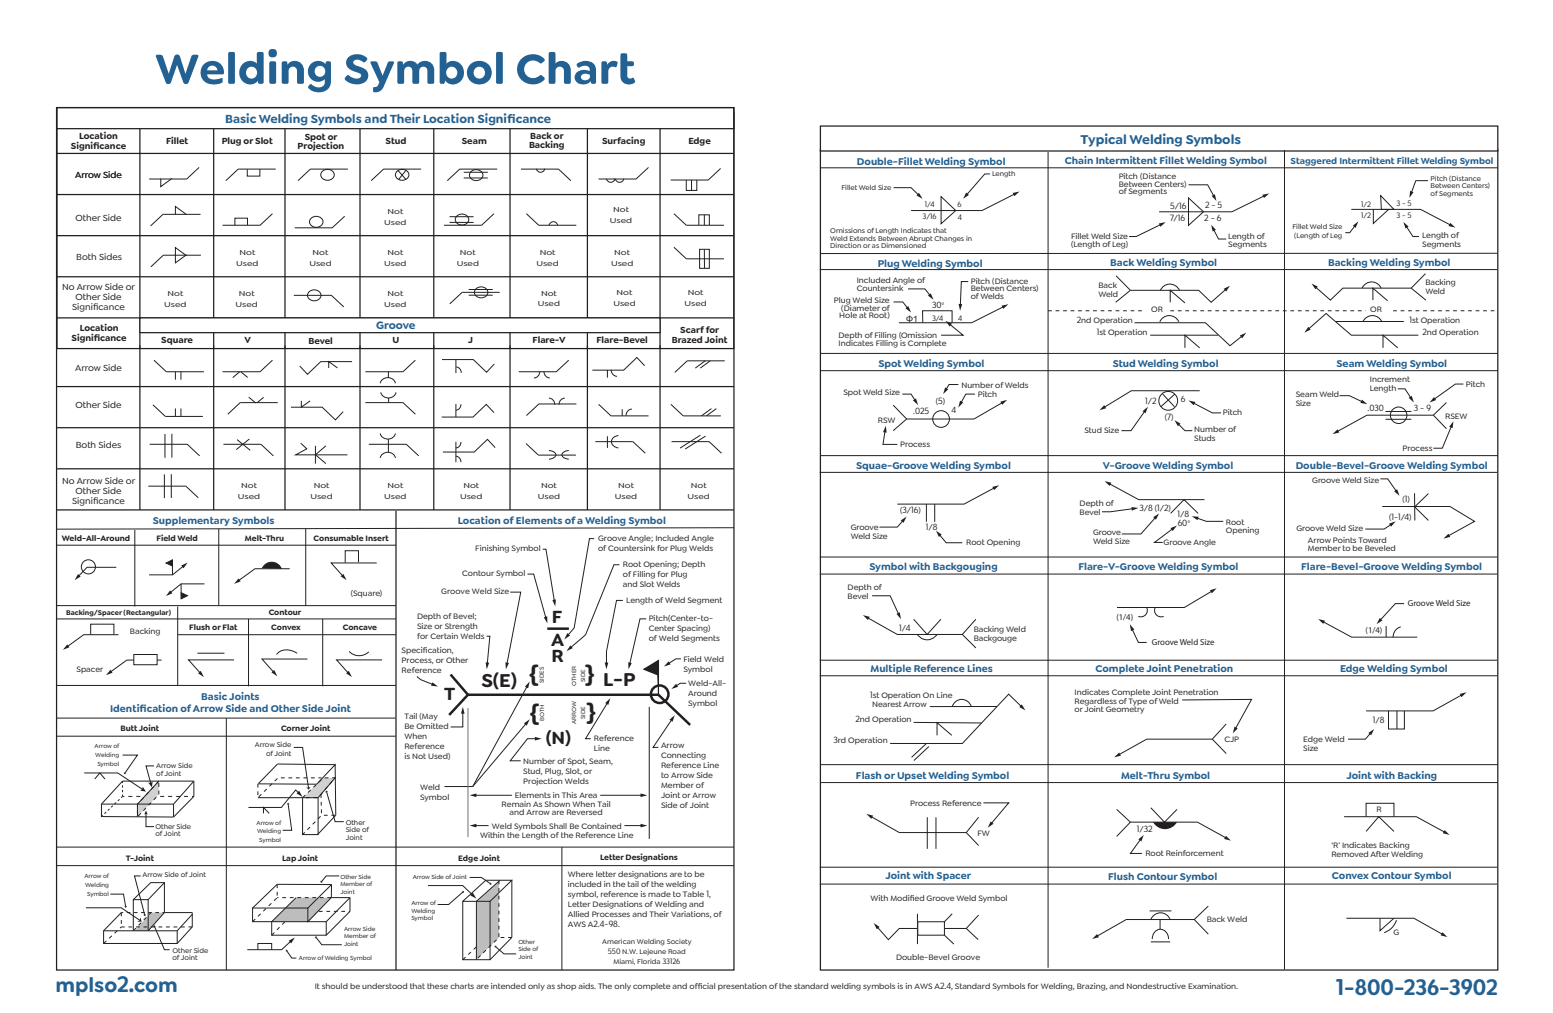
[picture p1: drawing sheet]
<svg xmlns="http://www.w3.org/2000/svg" width="438mm" height="286mm" viewBox="0 0 438 286" stroke-linecap="round" stroke-linejoin="round" font-family="sans-serif">
<defs><g id="words">
<text font-size="15.2" fill="#236193" x="43.8" y="23.7">Welding Symbol Chart</text>
<g font-size="8.5" fill="#231f20">
<text x="149.3" y="192.7">{</text>
<text x="165.1" y="192.7">}</text>
<text x="149.5" y="203.7">{</text>
<text x="165.5" y="203.3">}</text>
</g>
<g font-size="7.1" fill="#236193">
<text x="15.6" y="279.7">mplso2.com</text>
<text x="377" y="280.6">1-800-236-3902</text>
</g>
<g font-size="6.7" fill="#231f20">
<text x="135.8" y="193.7">S(E)</text>
<text x="170.1" y="193.6">L-P</text>
</g>
<g font-size="6.3" fill="#231f20">
<text x="155.6" y="175.8">F</text>
<text x="155.5" y="182.2">A</text>
<text x="155.6" y="186.8">R</text>
<text x="125.3" y="197.4">T</text>
<text x="154" y="209.8">(N)</text>
</g>
<text font-size="4.6" fill="#236193" x="304.8" y="40.6">Typical Welding Symbols</text>
<g font-size="4.2" fill="#236193">
<text x="63.5" y="34.6">Basic Welding Symbols and Their Location Signif</text>
<text x="143.1" y="34.6">icance</text>
</g>
<text font-size="3.9" fill="#236193" x="106.2" y="92.9">Groove</text>
<g font-size="3.5" fill="#236193">
<text x="241.8" y="46.4">Double-Fillet Welding Symbol</text>
<text x="300.4" y="46.2">Chain Intermittent Fillet Welding Symbol</text>
<text x="247.6" y="75.2">Plug Welding Symbol</text>
<text x="313.3" y="75">Back Welding Symbol</text>
<text x="374.7" y="75">Backing Welding Symbol</text>
<text x="247.8" y="103.4">Spot Welding Symbol</text>
<text x="313.9" y="103.4">Stud Welding Symbol</text>
<text x="377.1" y="103.4">Seam Welding Symbol</text>
<text x="241.5" y="132.2">Squae-Groove Welding Symbol</text>
<text x="311.1" y="132.2">V-Groove Welding Symbol</text>
<text x="365.5" y="132.2">Double-Bevel-Groove Welding Symbol</text>
<text x="43.1" y="147.7">Supplementary Symbols</text>
<text x="129.2" y="147.7">Location of Elements of a Welding Symbol</text>
<text x="245.3" y="160.9">Symbol with Backgouging</text>
<text x="304.3" y="160.9">Flare-V-Groove Welding Symbol</text>
<text x="367.1" y="160.9">Flare-Bevel-Groove Welding Symbol</text>
<text x="245.6" y="189.6">Multiple Reference Lines</text>
<text x="309.1" y="189.6">Complete Joint Penetration</text>
<text x="378.1" y="189.6">Edge Welding Symbol</text>
<text x="56.8" y="197.4">Basic Joints</text>
<text x="31.1" y="201">Identif</text>
<text x="39.4" y="201">ication of Arrow Side and Other Side Joint</text>
<text x="241.5" y="219.7">Flash or Upset Welding Symbol</text>
<text x="316.3" y="219.7">Melt-Thru Symbol</text>
<text x="379.9" y="219.7">Joint with Backing</text>
<text x="249.8" y="248">Joint with Spacer</text>
<text x="312.6" y="248.2">Flush Contour Symbol</text>
<text x="375.8" y="248">Convex Contour Symbol</text>
</g>
<g font-size="3.2" fill="#231f20">
<text x="22.3" y="39.3">Location</text>
<text x="46.9" y="40.6">Fillet</text>
<text x="62.6" y="40.6">Plug or Slot</text>
<text x="86" y="39.6">Spot or</text>
<text x="108.8" y="40.6">Stud</text>
<text x="130.3" y="40.6">Seam</text>
<text x="149.3" y="41.7">Backing</text>
<text x="149.6" y="39.2">Back or</text>
<text x="169.9" y="40.6">Surfacing</text>
<text x="194.2" y="40.6">Edge</text>
<text x="20" y="42.1">Signif</text>
<text x="26.3" y="42.1">icance</text>
<text x="84" y="42.1">Projection</text>
<text x="21.2" y="50.1">Arrow Side</text>
<text x="21.3" y="62.3">Other Side</text>
<text x="21.5" y="73.3">Both Sides</text>
<text x="17.5" y="81.8">No Arrow Side or</text>
<text x="20.4" y="87.4">Signif</text>
<text x="21.3" y="84.6">Other Side</text>
<text x="26.3" y="87.4">icance</text>
<text x="22.5" y="93.5">Location</text>
<text x="191.9" y="93.8">Scarf for</text>
<text x="20.2" y="96.3">Signif</text>
<text x="26.5" y="96.3">icance</text>
<text x="45.5" y="96.9">Square</text>
<text x="68.9" y="96.8">V</text>
<text x="87" y="96.9">Bevel</text>
<text x="110.8" y="96.8">U</text>
<text x="132.1" y="96.8">J</text>
<text x="150.2" y="96.8">Flare-V</text>
<text x="168.3" y="96.8">Flare-Bevel</text>
<text x="189.5" y="96.7">Brazed Joint</text>
<text x="21.2" y="104.6">Arrow Side</text>
<text x="21.3" y="115.2">Other Side</text>
<text x="21.4" y="126.5">Both Sides</text>
<text x="17.6" y="136.5">No Arrow Side or</text>
<text x="20.4" y="142.1">Signif</text>
<text x="21.3" y="139.3">Other Side</text>
<text x="26.3" y="142.1">icance</text>
</g>
<text font-size="3.2" fill="#236193" x="364.1" y="46.2">Staggered Intermittent Fillet Welding Symbol</text>
<g font-size="2.8" fill="#231f20">
<text x="315.6" y="50.5">Pitch (Distance</text>
<text x="315.6" y="52.6">Between Centers)</text>
<text x="315.6" y="54.8">of Segments</text>
<text x="330.2" y="58.9">5/16</text>
<text x="340" y="58.8">2 - 5</text>
<text x="330.2" y="62.5">7/16</text>
<text x="339.8" y="62.5">2 - 6</text>
<text x="302.2" y="67.3">Fillet Weld Size</text>
<text x="302.2" y="69.8">(Length of Leg)</text>
<text x="346.5" y="67.3">Length of</text>
<text x="346.5" y="69.8">Segments</text>
<text x="401.3" y="67.2">Length of</text>
<text x="401.3" y="69.7">Segments</text>
<text x="241.7" y="79.9">Included Angle of</text>
<text x="241.7" y="82">Countersink</text>
<text x="273.9" y="80">Pitch (Distance</text>
<text x="273.9" y="82.1">Between Centers)</text>
<text x="309.9" y="81.3">Back</text>
<text x="309.9" y="83.7">Weld</text>
<text x="402.1" y="80.5">Backing</text>
<text x="402.1" y="82.9">Weld</text>
<text x="235.3" y="85.6">Plug Weld Size</text>
<text x="236.8" y="89.8">Hole at Root)</text>
<text x="237.4" y="87.7">(Diameter of</text>
<text x="263" y="86.9">30°</text>
<text x="273.9" y="84.2">of Welds</text>
<text x="324.8" y="88.1">OR</text>
<text x="386.6" y="87.9">OR</text>
<text x="236.6" y="95.2">Depth of Filling (Omission</text>
<text x="303.8" y="91.1">2nd Operation</text>
<text x="309.4" y="94.6">1st Operation</text>
<text x="397.6" y="91">1st Operation</text>
<text x="401.3" y="94.6">2nd Operation</text>
<text x="236.6" y="97.7">Indicates Filling is Complete</text>
<text x="386.5" y="107.7">Increment</text>
<text x="237.9" y="111.4">Spot Weld Size</text>
<text x="271.3" y="109.4">Number of Welds</text>
<text x="275.9" y="111.9">Pitch</text>
<text x="333.2" y="113.5">6</text>
<text x="365.6" y="112">Seam Weld</text>
<text x="386.5" y="110.2">Length</text>
<text x="413.6" y="109.2">Pitch</text>
<text x="247.7" y="119.3">RSW</text>
<text x="257.7" y="116.8">.025</text>
<text x="264.1" y="114.1">(5)</text>
<text x="268.5" y="116.6">4</text>
<text x="323.1" y="114">1/2</text>
<text x="328.6" y="118.5">(7)</text>
<text x="345" y="117.1">Pitch</text>
<text x="365.6" y="114.5">Size</text>
<text x="385.8" y="116">.030</text>
<text x="398.9" y="116">3 - 9</text>
<text x="407.7" y="118.3">RSEW</text>
<text x="305.9" y="122.2">Stud Size</text>
<text x="336.9" y="121.8">Number of</text>
<text x="336.9" y="124.3">Studs</text>
<text x="254" y="126">Process</text>
<text x="395.7" y="127.1">Process</text>
<text x="370.2" y="136.1">Groove Weld Size</text>
<text x="304.6" y="142.9">Depth of</text>
<text x="395.7" y="141.7">(1)</text>
<text x="240" y="149.5">Groove</text>
<text x="254" y="144.8">(3/16)</text>
<text x="261.2" y="149.5">1/8</text>
<text x="304.6" y="145.3">Bevel</text>
<text x="321.4" y="144.1">3/8 (1/2)</text>
<text x="332.3" y="145.8">1/8</text>
<text x="332.3" y="148.5">60°</text>
<text x="345.9" y="148">Root</text>
<text x="365.8" y="149.7">Groove Weld Size</text>
<text x="391.9" y="146.6">(1-1/4)</text>
<text x="17.5" y="152.6">Weld-All-Around</text>
<text x="44.2" y="152.6">Field Weld</text>
<text x="69.1" y="152.5">Melt-Thru</text>
<text x="88.5" y="152.5">Consumable Insert</text>
<text x="134.1" y="155.5">Finishing Symbol</text>
<text x="168.7" y="152.7">Groove Angle; Included Angle</text>
<text x="168.7" y="155.5">of Countersink for Plug Welds</text>
<text x="240" y="151.9">Weld Size</text>
<text x="272.6" y="153.8">Root Opening</text>
<text x="308.4" y="151">Groove</text>
<text x="308.4" y="153.5">Weld Size</text>
<text x="328.3" y="153.6">Groove Angle</text>
<text x="345.9" y="150.5">Opening</text>
<text x="369" y="153.1">Arrow Points Toward</text>
<text x="369" y="155.5">Member to be Beveled</text>
<text x="175.7" y="159.9">Root Opening; Depth</text>
<text x="124.5" y="167.7">Groove Weld Size</text>
<text x="130.4" y="162.6">Contour Symbol</text>
<text x="175.7" y="162.7">of Filling for Plug</text>
<text x="175.7" y="165.5">and Slot Welds</text>
<text x="239.1" y="166.5">Depth of</text>
<text x="75.8" y="173.5">Contour</text>
<text x="99" y="168.1">(Square)</text>
<text x="176.7" y="170.2">Length of Weld Segment</text>
<text x="239.1" y="168.9">Bevel</text>
<text x="36.7" y="179">Backing</text>
<text x="53.4" y="177.8">Flush or Flat</text>
<text x="76.5" y="177.8">Convex</text>
<text x="96.7" y="177.8">Concave</text>
<text x="117.7" y="174.6">Depth of Bevel;</text>
<text x="117.7" y="177.4">Size or Strength</text>
<text x="183" y="175">Pitch(Center-to-</text>
<text x="183" y="177.9">Center Spacing)</text>
<text x="253.7" y="177.9">1/4</text>
<text x="274.7" y="178.3">Backing Weld</text>
<text x="113.3" y="184.1">Specif</text>
<text x="117.7" y="180.2">for Certain Welds</text>
<text x="119.3" y="184.1">ication,</text>
<text x="183" y="180.7">of Weld Segments</text>
<text x="274.7" y="180.8">Backgouge</text>
<text x="21.6" y="189.6">Spacer</text>
<text x="113.3" y="186.9">Process, or Other</text>
<text x="113.3" y="189.8">Reference</text>
<text x="192.8" y="186.7">Field Weld</text>
<text x="192.8" y="189.5">Symbol</text>
<text x="194.2" y="193.6">Weld-All-</text>
<text x="194.2" y="196.4">Around</text>
<text x="245.5" y="196.9">1st Operation On Line</text>
<text x="303.2" y="196">Indicates Complete Joint Penetration</text>
<text x="114.1" y="202.8">Tail (May</text>
<text x="194.2" y="199.2">Symbol</text>
<text x="241.3" y="203.8">2nd Operation</text>
<text x="246" y="199.4">Nearest Arrow</text>
<text x="303.2" y="198.5">Regardless of Type of Weld</text>
<text x="303.2" y="201">or Joint Geometry</text>
<text x="34" y="206.2">Butt Joint</text>
<text x="79.3" y="206.2">Corner Joint</text>
<text x="114.1" y="205.6">Be Omitted</text>
<text x="114.1" y="208.4">When</text>
<text x="167.6" y="209">Reference</text>
<text x="235.2" y="209.7">3rd Operation</text>
<text x="345.4" y="209.2">CJP</text>
<text x="367.7" y="209.3">Edge Weld</text>
<text x="387.3" y="204">1/8</text>
<text x="114.1" y="211.2">Reference</text>
<text x="114.1" y="214.1">is Not Used)</text>
<text x="147.6" y="215.5">Number of Spot, Seam,</text>
<text x="167.6" y="211.8">Line</text>
<text x="186.5" y="211">Arrow</text>
<text x="186.5" y="213.9">Connecting</text>
<text x="367.7" y="211.8">Size</text>
<text x="147.6" y="218.3">Stud, Plug, Slot, or</text>
<text x="147.6" y="221.1">Projection Welds</text>
<text x="186.5" y="216.7">Reference Line</text>
<text x="186.5" y="219.5">to Arrow Side</text>
<text x="118.5" y="222.8">Weld</text>
<text x="118.5" y="225.6">Symbol</text>
<text x="141.5" y="227.5">Remain As Shown When Tail</text>
<text x="145.3" y="225">Elements in This Area</text>
<text x="186.5" y="222.3">Member of</text>
<text x="186.5" y="225.1">Joint or Arrow</text>
<text x="186.5" y="228">Side of Joint</text>
<text x="256.8" y="227.3">Process Reference</text>
<text x="138.8" y="233.9">Weld Symbols Shall Be Contained</text>
<text x="143.8" y="230">and Arrow are Reversed</text>
<text x="388.3" y="229.2">R</text>
<text x="135.4" y="236.4">Within the Length of the Reference Line</text>
<text x="275.8" y="235.9">FW</text>
<text x="320.7" y="234.7">1/32</text>
<text x="375.7" y="239.2">‘R’ Indicates Backing</text>
<text x="35.5" y="242.8">T-Joint</text>
<text x="79.6" y="242.8">Lap Joint</text>
<text x="129.3" y="242.8">Edge Joint</text>
<text x="169.3" y="242.5">Letter Designations</text>
<text x="323.2" y="241.4">Root Reinforcement</text>
<text x="375.7" y="241.6">Removed After Welding</text>
<text x="160.2" y="247.3">Where letter designations are to be</text>
<text x="160.2" y="250.1">included in the tail of the welding</text>
<text x="160.2" y="252.9">symbol, reference is made to Table 1,</text>
<text x="160.2" y="255.7">Letter Designations of Welding and</text>
<text x="245.6" y="254">With Modif</text>
<text x="256.7" y="254">ied Groove Weld Symbol</text>
<text x="160.2" y="258.6">Allied Processes and Their Variations, of</text>
<text x="160.2" y="261.4">AWS A2.4-98.</text>
<text x="340.4" y="260.2">Back Weld</text>
<text x="393.1" y="263.9">G</text>
<text x="252.8" y="270.8">Double-Bevel Groove</text>
<text x="88.8" y="278.9">It should be understood that these charts are intended only as shop aids. The only complete and off</text>
<text x="196.8" y="278.9">icial presentation of the standard welding symbols is in AWS A2.4, Standard Symbols for Welding, Brazing, and Nondestructive Examination.</text>
</g>
<g font-size="2.6" fill="#231f20">
<text x="173" y="59.7">Not</text>
<text x="108.4" y="63.6">Used</text>
<text x="109.3" y="60.5">Not</text>
<text x="172.1" y="62.8">Used</text>
<text x="67.6" y="72">Not</text>
<text x="109.3" y="72">Not</text>
<text x="129.8" y="72">Not</text>
<text x="173.3" y="72">Not</text>
<text x="66.7" y="75.1">Used</text>
<text x="87.3" y="75.1">Used</text>
<text x="88.2" y="72">Not</text>
<text x="108.4" y="75.1">Used</text>
<text x="128.8" y="75.1">Used</text>
<text x="151.3" y="75.1">Used</text>
<text x="152.3" y="72">Not</text>
<text x="172.4" y="75.1">Used</text>
<text x="47.3" y="83.5">Not</text>
<text x="67.4" y="83.4">Not</text>
<text x="109.3" y="83.4">Not</text>
<text x="152.6" y="83.4">Not</text>
<text x="174" y="83.3">Not</text>
<text x="194" y="83.3">Not</text>
<text x="46.3" y="86.6">Used</text>
<text x="66.5" y="86.5">Used</text>
<text x="108.4" y="86.5">Used</text>
<text x="151.7" y="86.5">Used</text>
<text x="173" y="86.4">Used</text>
<text x="193.1" y="86.4">Used</text>
<text x="68.1" y="137.7">Not</text>
<text x="88.5" y="137.7">Not</text>
<text x="109.3" y="137.8">Not</text>
<text x="130.7" y="137.7">Not</text>
<text x="152.7" y="137.7">Not</text>
<text x="174.4" y="137.7">Not</text>
<text x="194.9" y="137.7">Not</text>
<text x="67.1" y="140.8">Used</text>
<text x="87.6" y="140.8">Used</text>
<text x="108.4" y="140.8">Used</text>
<text x="129.8" y="140.8">Used</text>
<text x="151.7" y="140.8">Used</text>
<text x="173.5" y="140.8">Used</text>
<text x="194" y="140.8">Used</text>
</g>
<g font-size="2.5" fill="#231f20">
<text x="237.4" y="53.5">Fillet Weld Size</text>
<text x="279.9" y="49.7">Length</text>
<text x="403.6" y="51">Pitch (Distance</text>
<text x="403.6" y="53.2">Between Centers)</text>
<text x="260.9" y="58.3">1/4</text>
<text x="270.1" y="58.4">6</text>
<text x="384" y="58.5">1/2</text>
<text x="394" y="58.2">3 - 5</text>
<text x="403.6" y="55.3">of Segments</text>
<text x="234.3" y="65.8">Omissions of Length Indicates that</text>
<text x="260.3" y="61.8">3/16</text>
<text x="270.2" y="61.9">4</text>
<text x="364.6" y="64.6">Fillet Weld Size</text>
<text x="384" y="61.6">1/2</text>
<text x="394" y="61.5">3 - 5</text>
<text x="234.3" y="68">Weld Extends Between Abrupt Changes in</text>
<text x="234.3" y="70.1">Direction or as Dimensioned</text>
<text x="365.2" y="67">(Length of Leg</text>
<text x="255.7" y="90.7">Φ1</text>
<text x="263" y="90.5">3/4</text>
<text x="270.3" y="90.6">4</text>
<text x="18.7" y="173.5">Backing/Spacer (Rectangular)</text>
<text x="397.2" y="171">Groove Weld Size</text>
<text x="315" y="174.8">(1/4)</text>
<text x="385.3" y="178.7">(1/4)</text>
<text x="325" y="181.9">Groove Weld Size</text>
<text x="71.9" y="210.7">Arrow Side</text>
<text x="75.1" y="213.2">of Joint</text>
<text x="44.1" y="216.5">Arrow Side</text>
<text x="44.1" y="219">of Joint</text>
<text x="43.9" y="233.8">Other Side</text>
<text x="97.5" y="232.6">Other</text>
<text x="43.9" y="235.9">of Joint</text>
<text x="97.5" y="234.7">Side of</text>
<text x="97.5" y="236.9">Joint</text>
<text x="40.2" y="247.5">Arrow Side of Joint</text>
<text x="48.7" y="268.8">Other Side</text>
<text x="169.9" y="266.3">American Welding Society</text>
<text x="171.5" y="269.1">550 N.W. Lejeune Road</text>
<text x="48.7" y="270.9">of Joint</text>
<text x="173.1" y="272">Miami, Florida 33126</text>
</g>
<g font-size="2.1" fill="#231f20">
<text x="153.5" y="192.8" transform="rotate(-90 153.5 192.8)">SIDES</text>
<text x="162.6" y="193.5" transform="rotate(-90 162.6 193.5)">OTHER</text>
<text x="165.1" y="192.5" transform="rotate(-90 165.1 192.5)">SIDE</text>
<text x="153.5" y="203.5" transform="rotate(-90 153.5 203.5)">BOTH</text>
<text x="165.1" y="203" transform="rotate(-90 165.1 203)">SIDE</text>
<text x="162.6" y="204.3" transform="rotate(-90 162.6 204.3)">ARROW</text>
<text x="26.7" y="211.1">Arrow of</text>
<text x="26.9" y="213.6">Welding</text>
<text x="27.5" y="216">Symbol</text>
<text x="72.4" y="232.6">Arrow of</text>
<text x="72.6" y="235.1">Welding</text>
<text x="73.1" y="237.6">Symbol</text>
<text x="23.8" y="247.7">Arrow of</text>
<text x="24" y="250.2">Welding</text>
<text x="96" y="247.8">Other Side</text>
<text x="96" y="249.9">Member of</text>
<text x="116.4" y="248">Arrow Side of Joint</text>
<text x="24.6" y="252.7">Symbol</text>
<text x="96" y="252.1">Joint</text>
<text x="116.1" y="255.3">Arrow of</text>
<text x="116.1" y="257.4">Welding</text>
<text x="97.1" y="262.5">Arrow Side</text>
<text x="116.1" y="259.5">Symbol</text>
<text x="97.1" y="264.7">Member of</text>
<text x="97.1" y="266.8">Joint</text>
<text x="146.2" y="266.3">Other</text>
<text x="146.2" y="268.4">Side of</text>
<text x="84.3" y="270.8">Arrow of Welding Symbol</text>
<text x="146.2" y="270.5">Joint</text>
</g>
</g></defs>
<!-- layer: Layer 1 -->
<g fill="none" stroke="#231f20" stroke-width=".35">
<path d="M16.1 31.7h190.9v66.6h-190.9zM39.5 31.7v66.6M60.3 31.7v66.6M80.4 31.7v66.6M101.6 31.7v66.6M122.4 31.7v66.6M143.9 31.7v66.6M165.7 31.7v66.6M186.2 31.7v66.6M16.1 54.9h190.9M16.1 43.3h190.9M16.1 78.1h190.9"/>
<path d="M16.1 66.5h190.9M16.1 89.7h190.9"/>
</g>
<g fill="#fff" stroke="#231f20" stroke-width=".35">
<path d="M39.5 89.7h146.7v4.1h-146.7z"/>
<path d="M16.1 30.4h190.9v5.9h-190.9z"/>
</g>
<g fill="none" stroke="#231f20" stroke-width=".28">
<path d="M42.1 50.5h10.5M45.4 50.4v2.2l3.1-2.2M56.2 47.2l-3.6 3.4M73.3 47.7v2h-3.5v-1.9M77.8 47.7h-10.5l-3.6 3.3M91.1 48.2a1.88 1.88 0 0 1 2.1-.3 1.88 1.88 0 0 1 1 1.8 1.91 1.91 0 0 1-2.1 1.1 1.91 1.91 0 0 1-1.5-1.9zM98.2 47.7h-10.6l-3.5 3.3M112.1 48.2a1.88 1.88 0 0 1 2.1-.3 1.88 1.88 0 0 1 1.1 1.8 1.91 1.91 0 0 1-2.2 1.1 1.91 1.91 0 0 1-1.5-1.9zM112.3 48.1l2.2 2.5M114.5 48.1l-2 2.5M118.8 47.7h-10.5l-3.6 3.3M130.8 48.6h6.8"/>
<path d="M130.8 50.2h6.8M133 48.3a1.88 1.88 0 0 1 2.1-.3 1.88 1.88 0 0 1 1.1 1.8 1.91 1.91 0 0 1-2.2 1.1 1.91 1.91 0 0 1-1.5-1.9zM140.3 47.7h-10.5l-3.6 3.3M147 47.7h10.5l3.6 3.3M153.7 47.6a1.25 1.25 0 0 1-1.2 1 1.25 1.25 0 0 1-1.2-1M168.9 50.5h10.5M173.5 50.4a1.25 1.25 0 0 1-1.2 1 1.25 1.25 0 0 1-1.2-.9M176 50.4a1.25 1.25 0 0 1-1.2 1 1.25 1.25 0 0 1-1.2-.9M183 47.2l-3.6 3.4M189.2 50.8h10.6M193.6 50.8v2.9h3v-2.9M195.1 50.8v2.9"/>
<path d="M203.3 47.5l-3.5 3.3M46 60.5h10.6M46 60.4l-3.5 3.3M46.1 72h10.6M46.1 71.9l-3.5 3.4M49.5 60.5v-2.3l3.1 2.3M49.5 72.1v-2.3l3.1 2.3M49.5 71.9v2.3l3.1-2.3M62.8 63.5h10.5M69.8 63.5v-2h-3.5v2M76.9 60.3l-3.6 3.3M83.1 64.3h10.6"/>
<path d="M87.9 61.5a1.88 1.88 0 0 1 2.1-.4 1.88 1.88 0 0 1 1.1 1.9 1.91 1.91 0 0 1-2.2 1.1 1.91 1.91 0 0 1-1.5-1.9zM97.2 61l-3.5 3.3M125.3 63.5h10.5M126.8 61.1h6.8M126.8 62.7h6.8M129 60.8a1.88 1.88 0 0 1 2.1-.3 1.88 1.88 0 0 1 1.1 1.8 1.91 1.91 0 0 1-2.2 1.2 1.91 1.91 0 0 1-1.5-2zM139.4 60.3l-3.6 3.3M148.5 60.3l3.6 3.3M152.1 63.5h10.5M154.9 63.5a1.25 1.25 0 0 1 1.2-1 1.25 1.25 0 0 1 1.2 1M190.1 60.3l3.6 3.3M190.1 69.7l3.6 3.4"/>
<path d="M193.7 63.5h10.5M193.7 73h10.5M197.2 63.5v-2.9h2.9v2.9M197.4 70.3h2.7v5.4h-2.7zM198.7 60.6v2.9M198.7 70.3l.1 5.4M82.9 83.3h10.5M87.3 82.2a1.88 1.88 0 0 1 2.1-.3 1.88 1.88 0 0 1 1.1 1.8 1.91 1.91 0 0 1-2.2 1.1 1.91 1.91 0 0 1-1.5-1.9zM93.4 83.3l3.6 3.3M130.4 82.5h10.6M130.4 82.4l-3.5 3.3M132.2 83.3h6.8"/>
<path d="M132.2 81.7h6.8M134.4 81.4a1.88 1.88 0 0 1 2.1-.4 1.88 1.88 0 0 1 1.1 1.9 1.91 1.91 0 0 1-2.2 1.1 1.91 1.91 0 0 1-1.5-1.9zM43.1 114.2l3.6 3.3M43.4 101.6l3.6 3.3h10.5M46.7 117.5h10.5M49.5 104.9v2.2M49.5 115.2v2.3M51.1 104.9v2.2M51.1 115.2v2.3M67.6 104.9l-1.9 1.6M67.8 113.6h10.6M67.8 113.5l-3.5 3.3"/>
<path d="M68 104.9l1.9 1.6M70.2 112l2 1.7M74.4 112.1l-1.9 1.5M76.9 101.6l-3.6 3.3h-10.5M82.1 114.9h8.8l3.7 3.5 2.2-2.3M85 113.1v1.8l2.5-1.8M92.7 103.8v-1.8l2.5 1.8M99.3 102h-8.8l-3.7 3.6-2.2-2.3M103.1 113.6h10.5M107.3 108.1a2.25 2.25 0 0 1 2.1-1.6 2.25 2.25 0 0 1 2.2 1.6M107.4 110.7a2.25 2.25 0 0 0 2.2 1.6 2.25 2.25 0 0 0 2.1-1.6M109.6 104.9v1.6"/>
<path d="M109.7 112.3v1.3M113.6 113.5l3.6 3.3M117.2 101.6l-3.6 3.3h-10.5M124.7 101.4h8.8l3.8 3.6 2.2-2.3M128.6 101.6v3.6M128.6 114v3.6M128.7 103.5a1.53 1.53 0 0 1 1.4 1.7M130.1 114a1.58 1.58 0 0 1-1.5 1.7M139.4 116.4l-2.2-2.3-3.8 3.5h-8.8M152.1 114h10.5M152.1 113.9l-3.6 3.3M152.3 104.8a1.76 1.76 0 0 1-1.7 1.8"/>
<path d="M153.5 104.8a1.76 1.76 0 0 0 1.6 1.8M154.9 112.3a1.76 1.76 0 0 1 1.6 1.9M159.4 112.3a1.76 1.76 0 0 0-1.7 1.9M160.5 101.6l-3.6 3.3h-10.5M168.9 114l3.5 3.4M171.4 104.4v2.1M172.4 104.3a1.76 1.76 0 0 0 1.7 1.9M172.4 117.3h10.6M175.5 115.4v2M178.3 115.4a1.76 1.76 0 0 0-1.7 1.8M181.9 103.2l-2.2-2.4-3.8 3.6h-8.8M189.3 114l3.5 3.4"/>
<path d="M192.8 117.3h10.6M193.9 101.8h10.6M193.9 101.7l-3.5 3.4M199 101.8l-2.8 2M200.4 101.8l-2.8 2M200.7 115.3l-2.8 2M202.1 115.3l-2.8 2M41.8 137.1h10.6l3.5 3.3M42.2 125.3h10.6M46.4 133.8v6.7M46.5 122.4v6.7M48.3 133.8v6.7"/>
<path d="M48.5 122.4v6.7M52.8 125.3l3.5 3.3M63 125.3h10.6M66.9 124l3.7 3M70.4 123.8l-3.7 3M73.6 125.3l3.5 3.3M84.9 125l1.6 1.6-3.1 1.7h14.6M89 125.8v5M91.9 125.8l-2.9 2.5 2.9 2.5M104 125.3h10.6M107.3 122.3a2.25 2.25 0 0 0 2.1 1.6 2.25 2.25 0 0 0 2.2-1.6M107.3 129.2a2.25 2.25 0 0 1 2.1-1.6 2.25 2.25 0 0 1 2.2 1.6"/>
<path d="M109.6 123.8v3.7M114.6 125.3l3.5 3.3M128.6 128.7a1.53 1.53 0 0 1 1.5 1.7M128.6 124.6v5.8M130.1 124.7a1.58 1.58 0 0 1-1.5 1.6M139.7 126.3l-2.2-2.4-3.7 3.6h-8.8M148.4 125.1l3.6 3.3M152 128.4h10.5M154.9 127.1a1.57 1.57 0 0 1 1.9 1.4l-.9 .8-1 .2M160.5 127.1a1.57 1.57 0 0 0-1.9 1.4l.8 .8 1.1 .2M168 124.6h10.5l3.6 3.2M171.4 123.1v3.2"/>
<path d="M174.5 122.9a1.75 1.75 0 0 0-2 1.7 1.75 1.75 0 0 0 2 1.7M189.5 124.6h10.5l3.6 3.2M197.6 122.8l-5.7 3.6M199.1 123l-5.8 3.7M16 153.8h95.7M38 149.5v21.6M61.7 149.2v21.6M86.3 149.2v21.7M207.1 148.9l-191.1 .4M16 170.8h95.7M16 174.6h95.7M50.1 179h61.6"/>
<path d="M50.1 171.1v22.3M70.1 174.6v19M91 174.6v19M16.1 193.4h95.5M15.9 207.7h95.7M16 202.6h95.6M23.8 218h9.4l7.1 4.7M63.9 202.6v71M15.9 239h191.2M34.6 220.3h20.1M34.6 220.3l-6 6.5v3.6M34.6 224.7h.5"/>
<path d="M34.6 220.3v.6M34.6 224.1v.6M34.6 224.7l-.4 .3M54.2 224.7h.5M54.7 220.3v4.4M54.7 220.3l-5.7 6.5v3.6M54.7 224.7l-5.7 5.8-20.4-.2 .4-.3M158.5 239v34.6M16 244.2h191"/>
</g>
<g fill="none" stroke="#231f20" stroke-width=".35">
<path d="M39.5 97.5v46.3M60.3 97.5v46.3M80.4 97.5v46.3M101.6 97.5v46.3M122.4 97.5v46.3M143.9 97.5v46.3M165.7 97.5v46.3M186.2 97.5v46.3M16.1 109.1h190.9M16.1 132.2h190.9M16.1 120.6h190.9M16.1 143.8h190.9"/>
<path d="M111.7 144.1v129.5"/>
</g>
<path d="M53 224.7h-3.9" fill="none" stroke="#231f20" stroke-width=".28" stroke-dasharray="1.1 1.1 1.1 1.1" stroke-linecap="butt"/>
<path d="M48.6 224.7h-12.9" fill="none" stroke="#231f20" stroke-width=".28" stroke-dasharray="1.1 1.1 1.1 1.1 1.1 1.1" stroke-linecap="butt"/>
<path d="M29.5 229.5l1.6-1.6M34.6 223.5v-2.3" fill="none" stroke="#231f20" stroke-width=".28" stroke-dasharray=".7 .7 .7 .7" stroke-linecap="butt"/>
<path d="M31.4 227.7l2.5-2.4" fill="none" stroke="#231f20" stroke-width=".28" stroke-dasharray=".7 .7 .7 .7 .7 .7" stroke-linecap="butt"/>
<path d="M40.3 221.9l.9 1.4-1.7-.3 .6-.4z" fill="#231f20"/>
<path d="M28.2 218l1.4 1.8h-2.9z" fill="#fff" stroke="#231f20" stroke-width=".28"/>
<path d="M44.8 220.3v3.8l-6 6.3v-3.6z" fill="#d1d2d4"/>
<path d="M44.8 220.3v3.8l-6 6.3v-3.6z" fill="none" stroke="#231f20" stroke-width=".28" stroke-dasharray="1.1 1.1 1.1 1.1 1.1 1.1" stroke-linecap="butt"/>
<path d="M41.2 229.4v3.8h2.3" fill="none" stroke="#231f20" stroke-width=".28"/>
<path d="M41.2 228.6l.5 1.2-.5-.2-.5 .2z" fill="#231f20"/>
<path d="M34.6 213h4.2l-3.7 5.2" fill="none" stroke="#231f20" stroke-width=".28"/>
<path d="M35.1 217.8l.1 .4 .4-.1-.2 .2-.4 .1z" fill="#231f20"/>
<path d="M43.5 216.1h-2.3l1.4 5" fill="none" stroke="#231f20" stroke-width=".28"/>
<path d="M41.8 220.8l.7 .1 .6-.5-.2 1.7z" fill="#231f20"/>
<path d="M28.6 226.8h20.4M44.8 220.3l-6 6.5v3.6" fill="none" stroke="#231f20" stroke-width=".28"/>
<path d="M85.4 225l5.8-5.6h3.4l-4.9 5.6z" fill="#d1d2d4"/>
<path d="M72.8 221.1v3.9l5.6-5.6h12.3M85.4 225l5.8-5.6h3.4l-4.9 5.6zM90.6 224.1l.1 6.1M94.6 230h-3.9l-5.3 5.4" fill="none" stroke="#231f20" stroke-width=".28" stroke-dasharray="1.1 1.1 1.1 1.1 1.1 1.1" stroke-linecap="butt"/>
<path d="M94.6 219.4l-4.9 5.6v10.4h-4.3v-10.4M94.6 215.7l-16.3-.2-5.3 5.5M72.8 225h16.9M72.8 221.1l16.5 .1 5.3-5.5 .1 14.3-5.1 5.4M84.3 223.7l-.9-.9-4 5h-9.3" fill="none" stroke="#231f20" stroke-width=".28"/>
<path d="M83.7 223.8l.7-.7 1 1.7z" fill="#231f20"/>
<path d="M82.9 210.8h2.5l1.6 11.5" fill="none" stroke="#231f20" stroke-width=".28"/>
<path d="M86.4 222.1l.6 .2 .7-.3-.6 .8z" fill="#231f20"/>
<path d="M81.3 226.7l1 7.5h-2.6" fill="none" stroke="#231f20" stroke-width=".28"/>
<path d="M81.3 226.5l.3 .5-.3-.3-.3 .4z" fill="#231f20"/>
<path d="M92.1 223.2l2.5 8.6h2.4" fill="none" stroke="#231f20" stroke-width=".28"/>
<path d="M92 223l.5 .4-.4-.2-.2 .4z" fill="#231f20"/>
<path d="M74.3 229.4v-1.6l1.7 1.6" fill="none" stroke="#231f20" stroke-width=".28"/>
<path d="M42.6 257.4h3.8l-4.6 5.2h-3.9z" fill="#bcbdc0"/>
<path d="M24.2 256.1h10l5.3 3.5M34.8 257.4h-.6l-5 5.2v3.5h20.8v-3.5l4.2-4.7M37.6 253.8l4.9-4.8h3.9v8.4l-4.6 5.2v-8.8h-4.2v8.8M45.9 257.4h8.3v4.1l-4.2 4.6M46.4 249l-4.6 4.8M29.2 262.6h20.8" fill="none" stroke="#231f20" stroke-width=".28"/>
<path d="M35.8 257.4h3.5" fill="none" stroke="#231f20" stroke-width=".28" stroke-dasharray="1 1 1 1" stroke-linecap="butt"/>
<path d="M39.8 257.4h5.6" fill="none" stroke="#231f20" stroke-width=".28" stroke-dasharray="1 1 1 1 1 1" stroke-linecap="butt"/>
<path d="M34.2 257.4v4.1M29.2 266.1l5-4.6M54.2 261.5h-20" fill="none" stroke="#231f20" stroke-width=".28" stroke-dasharray="1.1 1.1 1.1 1.1 1.1 1.1" stroke-linecap="butt"/>
<path d="M39.7 258.8l.3 1.2-1.2 .1 .2-.2a.68 .68 0 0 0 .5-.9z" fill="#231f20"/>
<path d="M37.6 262.6l5-5.2" fill="none" stroke="#231f20" stroke-width=".28" stroke-dasharray="1.1 1.1 1.1 1.1 1.1 1.1" stroke-linecap="butt"/>
<path d="M39.7 247.1h-1.8l3 11.1" fill="none" stroke="#231f20" stroke-width=".28"/>
<path d="M40.5 258l.4 .2 .2-.4v.3l-.2 .3z" fill="#231f20"/>
<path d="M43.5 261.2l2.9 6.7h1.5" fill="none" stroke="#231f20" stroke-width=".28"/>
<path d="M43.4 261l.5 .4-.4-.2-.1 .4z" fill="#231f20"/>
<path d="M31.1 252.2h3.7l.7 3.9z" fill="#fff"/>
<path d="M31.1 252.2h3.7l.7 3.7" fill="none" stroke="#231f20" stroke-width=".28"/>
<path d="M35.1 255.6l.4 .2 .2-.3 .1 .2-.3 .4z" fill="#231f20"/>
<path d="M76.7 260l6.8-6.8h9.9l-6.3 6.8z" fill="#bcbdc0"/>
<path d="M71.3 256.1h15.6v3.9h-15.6zM93.4 253.2h5.3M93.5 249.5v3.7l-6.6 6.8h5.1v3.8h-15.3v-3.8l6.8-6.8M93.5 249.5l-6.6 6.6M93.5 249.5h-15.3l-6.9 6.6M98.7 253.2l-6.7 6.8M98.7 253.2v3.9l-6.7 6.7" fill="none" stroke="#231f20" stroke-width=".28"/>
<path d="M71.3 260l6.9-6.8M78.2 249.5v3.7M90 257.1h8.7M93.4 253.2h-15.2M76.7 263.8l3.7-3.8" fill="none" stroke="#231f20" stroke-width=".28" stroke-dasharray="1.1 1.1 1.1 1.1 1.1 1.1" stroke-linecap="butt"/>
<path d="M92 247.1h3.7l-5.2 1.9z" fill="#fff"/>
<path d="M95.7 247.1h-3.7l-1.4 1.7" fill="none" stroke="#231f20" stroke-width=".28"/>
<path d="M90.6 248.4v.4l.5-.1-.2 .2-.4 .1z" fill="#231f20"/>
<path d="M89 264.2l7.4 2.3h-5.6z" fill="#fff"/>
<path d="M89.1 264.3l1.7 2.2h5.6" fill="none" stroke="#231f20" stroke-width=".28"/>
<path d="M89 264.2l.5 .2h-.4v.4z" fill="#231f20"/>
<path d="M82.1 265.5l-2.7 2.4h-9.6" fill="none" stroke="#231f20" stroke-width=".28"/>
<path d="M81.4 265.4l1.8-1-1.1 1.7z" fill="#231f20"/>
<path d="M80.7 267.9l2.9 2.4h-1.3z" fill="#fff"/>
<path d="M80.8 268.1l1.5 2.2h1.3" fill="none" stroke="#231f20" stroke-width=".28"/>
<path d="M80.7 267.9l.6 .3-.5-.1v.4z" fill="#231f20"/>
<path d="M72.8 267.9v-1.8h3.9v1.8" fill="none" stroke="#231f20" stroke-width=".28"/>
<path d="M134.5 254.4l6.3-5.8v15.8l-6.3 6.3z" fill="#bcbdc0"/>
<path d="M120.8 249.8h9.8l2.7 2.6M130.6 254.2h7.7v16.5h-7.7zM130.6 254.2l6.4-5.9h7.4l-6.1 5.9M141.1 248.3l-6.7 5.9v16.5M144.4 264.4l-6.1 6.3" fill="none" stroke="#231f20" stroke-width=".28"/>
<path d="M130.6 270.7l3.8-3.6M134.8 270.3l6-5.9v-15.8M144.4 264.4h-3.6" fill="none" stroke="#231f20" stroke-width=".28" stroke-dasharray="1.1 1.1 1.1 1.1 1.1 1.1" stroke-linecap="butt"/>
<path d="M133.4 251.8l1 1.7-1.7-.9z" fill="#231f20"/>
<path d="M123.5 255.1l7.4-3.7-4.3 3.7z" fill="#fff"/>
<path d="M130.7 251.5l-4.1 3.6h-3.1" fill="none" stroke="#231f20" stroke-width=".28"/>
<path d="M130.3 251.5l.6-.1v.4l-.2 .2v-.5z" fill="#231f20"/>
<path d="M139.7 266.9l2.5 2.2h3.4" fill="none" stroke="#231f20" stroke-width=".28"/>
<path d="M139.5 266.8l.7 .1-.5 .1 .1 .4z" fill="#231f20"/>
<path d="M132.5 247.5h3.3l2.7 1.9" fill="none" stroke="#231f20" stroke-width=".28"/>
<path d="M138.4 248.9l.3 .6-.5 .1-.2-.2 .5-.1z" fill="#231f20"/>
<path d="M32.8 160h-8.2l-2.5 2.5M144.4 248.3v16.1" fill="none" stroke="#231f20" stroke-width=".28"/>
<path d="M22 161.9l.8 .7-1.7 1.1z" fill="#231f20"/>
<path d="M46.8 168.1l4.3-3.4h6.6z" fill="#fff"/>
<path d="M57.7 164.7h-6.6l-3.1 2.5" fill="none" stroke="#231f20" stroke-width=".28"/>
<path d="M48 166.5l.6 .8-1.8 .8z" fill="#231f20"/>
<path d="M51.1 164.7v4.3" fill="none" stroke="#231f20" stroke-width=".28"/>
<path d="M51.1 167.2l1.8 .8-1.8 .9z" fill="#231f20"/>
<path d="M51.1 167.2l1.8 .8-1.8 .9z" fill="none" stroke="#231f20" stroke-width=".28"/>
<path d="M42.1 162.2l10.8-3.5-4.2 3.5z" fill="#fff"/>
<path d="M51.7 159.7l-3 2.5h-6.6" fill="none" stroke="#231f20" stroke-width=".28"/>
<path d="M51.1 159.5l1.8-.8-1.1 1.6z" fill="#231f20"/>
<path d="M48.6 157.9l.1 4.3" fill="none" stroke="#231f20" stroke-width=".28"/>
<path d="M46.9 158.8l1.7-.9v1.8z" fill="#231f20"/>
<path d="M46.9 158.8l1.7-.9v1.8zM81.7 160.4h-9.8l-4.6 3.4" fill="none" stroke="#231f20" stroke-width=".28"/>
<path d="M67.3 163.2l.6 .8-1.8 .7z" fill="#231f20"/>
<path d="M45.6 186.2h-9.8l-4.6 3.3" fill="none" stroke="#231f20" stroke-width=".28"/>
<path d="M31.2 188.9l.6 .9-1.9 .7z" fill="#231f20"/>
<path d="M107.8 186.1h-12.8l3.3 3.7" fill="none" stroke="#231f20" stroke-width=".28"/>
<path d="M97.6 189.9l.8-.7 .9 1.8z" fill="#231f20"/>
<path d="M86.8 185.9h-12.9l3.3 3.7" fill="none" stroke="#231f20" stroke-width=".28"/>
<path d="M76.6 189.7l.8-.7 .8 1.8z" fill="#231f20"/>
<path d="M66 186.1h-12.8l3.3 3.7" fill="none" stroke="#231f20" stroke-width=".28"/>
<path d="M55.9 189.9l.7-.7 .9 1.8z" fill="#231f20"/>
<path d="M55.7 184.3h7.6M83.8 184.3a4.2 4.2 0 0 0-5.8 .3M98.5 183.8a3.9 3.9 0 0 0 5.5 .1" fill="none" stroke="#231f20" stroke-width=".28"/>
<path d="M74.7 159.4a2.91 2.91 0 0 1 4.7 1l-5.4-.1z" fill="#231f20" stroke="#231f20" stroke-width=".28"/>
<g fill="#fff" stroke="#231f20" stroke-width=".28">
<path d="M37.8 184.6h6.5v2.9h-6.5z"/>
<path d="M25.6 176.1h6.5v2.9h-6.5z"/>
</g>
<path d="M33.4 179h-9.8l-4.6 3.4" fill="none" stroke="#231f20" stroke-width=".28"/>
<path d="M19 181.8l.6 .8-1.9 .7z" fill="#231f20"/>
<path d="M97.4 155.4h3.7v3.2l-3.7 .1z" fill="#fff" stroke="#231f20" stroke-width=".28"/>
<path d="M106.3 158.8h-12.9l3.3 3.7" fill="none" stroke="#231f20" stroke-width=".28"/>
<path d="M96.1 162.6l.8-.7 .9 1.8z" fill="#231f20"/>
<path d="M231.5 42.2h191.1v231.4h-191.1z" fill="none" stroke="#231f20" stroke-width=".35"/>
<path d="M422.5 71.4l-191 .1M231.5 99.7h191.1M231.5 128.5h191.1M231.3 157.1h191.1M231.3 186.2h191.1M231.5 215.7h191.1M231.3 244.6h191.1" fill="none" stroke="#231f20" stroke-width=".28"/>
<path d="M231.5 35.6h191.1v7h-191.1z" fill="#fff" stroke="#231f20" stroke-width=".35"/>
<path d="M231.5 47.3h191.1M295.7 42.8v230.2M362.4 42.3v231.2M231.3 76h191.1M231.5 104.6h191.1M231.3 133.2h191.1M231.3 161.9h191.1M231.3 190.6h191.1M231.5 220.8h191.1M231.3 249.4h191.1" fill="none" stroke="#231f20" stroke-width=".28"/>
<path d="M16 30.4h191.1v243.2h-191.1z" fill="none" stroke="#231f20" stroke-width=".35"/>
<!-- layer: Layer 3 -->
<path d="M283.1 86.5l-8.9 4.5h-20.6" fill="none" stroke="#231f20" stroke-width=".28"/>
<path d="M282.6 86.2l1.9-.4-1.5 1.3z" fill="#231f20"/>
<path d="M268 91.5l3.7 3.1h-6.2" fill="none" stroke="#231f20" stroke-width=".28"/>
<path d="M266.8 90.5l1.8 .8-.7 .8z" fill="#231f20"/>
<path d="M273.2 79.4h-2l-.3 6.7" fill="none" stroke="#231f20" stroke-width=".28"/>
<path d="M270.4 85.7l1.1 .1-.6 1.9z" fill="#231f20"/>
<path d="M256.2 81.5h4.7l1.5 1.8" fill="none" stroke="#231f20" stroke-width=".28"/>
<path d="M261.8 83.4l.8-.7 .8 1.9z" fill="#231f20"/>
<path d="M252.1 85.2h2.6l1.4 1.7" fill="none" stroke="#231f20" stroke-width=".28"/>
<path d="M255.5 87l.8-.7 .7 1.9z" fill="#231f20"/>
<path d="M260.3 91v-3.3h8.3v3.3M345.8 81.6l-4.1 3.7-3.5-3.4h-19.3" fill="none" stroke="#231f20" stroke-width=".28"/>
<path d="M295.7 87.7h27.5M330.2 87.7h55.1M393 87.7h29.6" fill="none" stroke="#231f20" stroke-width=".28" stroke-dasharray="1.1 1.1 1.1 1.1 1.1 1.1" stroke-linecap="butt"/>
<path d="M345.2 81.5l1.8-.9-1.1 1.6z" fill="#231f20"/>
<path d="M314.9 77.8l4 4.1-4.1 3.4M320.1 91h20l6.9 6.5 3.4-2.7M327.4 81.9a2.94 2.94 0 0 1 2.7-1.8 2.94 2.94 0 0 1 2.7 1.8M330.2 85.3v-3.4l4.1 3.5" fill="none" stroke="#231f20" stroke-width=".28"/>
<path d="M349.8 94.6l1.8-.8-1.2 1.6z" fill="#231f20"/>
<path d="M324.5 94.6h19.1M327.2 90.8a2.94 2.94 0 0 1 2.7-1.8 2.94 2.94 0 0 1 2.7 1.8M334.3 98.1v-3.5l4.2 3.5M371.2 81l4.1 3.7 3.6-3.4h19.2" fill="none" stroke="#231f20" stroke-width=".28"/>
<path d="M370 80l1.8 .9-.7 .7z" fill="#231f20"/>
<path d="M402.2 77.2l-4.1 4.1 4.2 3.4M369.2 92.8l4.9-4.4 7.1 6.2h19M376.9 90.7h19.2M384.3 81.3a2.94 2.94 0 0 1 2.7-1.8 2.94 2.94 0 0 1 2.7 1.8M384.5 90.8a2.94 2.94 0 0 1 2.7-1.8 2.94 2.94 0 0 1 2.7 1.8M387.3 84.7v-3.4l4.2 3.5M390.2 98.1v-3.5l4.1 3.5" fill="none" stroke="#231f20" stroke-width=".28"/>
<path d="M369.1 92.2l.7 .8-1.8 .8z" fill="#231f20"/>
<!-- layer: Layer 4 -->
<path d="M249.7 121.6l-.6 3.8h4.1" fill="none" stroke="#231f20" stroke-width=".28"/>
<path d="M249.9 120.1l.2 2-1-.2z" fill="#231f20"/>
<path d="M254.6 111.2h2.4l1.2 1.8" fill="none" stroke="#231f20" stroke-width=".28"/>
<path d="M257.6 112.9l.8-.5 .6 1.9z" fill="#231f20"/>
<path d="M270.4 108.5h-2.6l-.9 1.3" fill="none" stroke="#231f20" stroke-width=".28"/>
<path d="M266.7 109.3l.8 .5-1.4 1.4z" fill="#231f20"/>
<path d="M275.1 111.2h-2.6l-1.4 2.4" fill="none" stroke="#231f20" stroke-width=".28"/>
<path d="M270.9 113l.9 .5-1.4 1.5z" fill="#231f20"/>
<g fill="none" stroke="#231f20" stroke-width=".28">
<path d="M282.8 113.6l-8 4.6h-19l-3.8 3.3"/>
<circle cx="265.5" cy="118.2" r="2.36"/>
</g>
<path d="M282.2 113.3l2-.5-1.4 1.4z" fill="#231f20"/>
<path d="M252 114.3l3.8 3.9M338.5 110.2h-19.3l-7.7 4.7" fill="none" stroke="#231f20" stroke-width=".28"/>
<path d="M311.5 114.3l.6 .9-1.9 .5z" fill="#231f20"/>
<path d="M336.7 113.7l5.4 2.8h2.4" fill="none" stroke="#231f20" stroke-width=".28"/>
<path d="M335.3 113l1.9 .4-.4 .9z" fill="#231f20"/>
<path d="M332.5 119.6l1.8 1.9h2.1" fill="none" stroke="#231f20" stroke-width=".28"/>
<path d="M331.3 118.5l1.8 1-.8 .7z" fill="#231f20"/>
<path d="M323 116l-3.9 5.5h-2.7" fill="none" stroke="#231f20" stroke-width=".28"/>
<path d="M322.4 116l1.5-1.3-.7 1.9z" fill="#231f20"/>
<g fill="none" stroke="#231f20" stroke-width=".28">
<path d="M328 111.2l3.3 3.5M331.4 111.2l-3.9 3.5M409.5 120.3l-2.6 6.1h-2.5"/>
<circle cx="329.6" cy="113.1" r="2.65"/>
</g>
<path d="M410.1 118.8l-.3 2-.9-.4z" fill="#231f20"/>
<path d="M412.9 108.3h-2.3l-6 4.3" fill="none" stroke="#231f20" stroke-width=".28"/>
<path d="M404.6 112l.6 .8-1.9 .7z" fill="#231f20"/>
<path d="M394.3 109.7h2.1l1.6 2.5" fill="none" stroke="#231f20" stroke-width=".28"/>
<path d="M397.4 112.2l.9-.5 .6 1.8z" fill="#231f20"/>
<path d="M377.9 111.6h2.8l3.6 1.7" fill="none" stroke="#231f20" stroke-width=".28"/>
<path d="M384.2 112.7l1.6 1.3-2-.3z" fill="#231f20"/>
<g fill="none" stroke="#231f20" stroke-width=".28">
<path d="M390.9 116.1h7.3M390.9 118.3h7.3M408.1 113.5l-3.7 3.6h-18.7l-8.4 4.6"/>
<circle cx="394.6" cy="117.1" r="2.33"/>
</g>
<path d="M375.9 122.5l1.5-1.4 .5 .9z" fill="#231f20"/>
<path d="M404.4 117.1l3.7 3.8" fill="none" stroke="#231f20" stroke-width=".28"/>
<!-- layer: Layer 5 -->
<path d="M280.5 137.6l-8.5 4.6h-18.8" fill="none" stroke="#231f20" stroke-width=".28"/>
<path d="M280 137.3l1.9-.4-1.4 1.3z" fill="#231f20"/>
<path d="M265.1 150.9l1.8 2.2h4.6" fill="none" stroke="#231f20" stroke-width=".28"/>
<path d="M264.1 149.7l1.6 1.1-.8 .7z" fill="#231f20"/>
<path d="M254.7 146.9l-1.5 1.8h-5.1" fill="none" stroke="#231f20" stroke-width=".28"/>
<path d="M254.1 146.8l1.7-1.1-.9 1.8z" fill="#231f20"/>
<path d="M313 136.5l8.3 4.4h18.5M261.4 142.2v5M263.7 142.2v5" fill="none" stroke="#231f20" stroke-width=".28"/>
<path d="M311.6 135.7l1.9 .5-.4 .9z" fill="#231f20"/>
<path d="M337.7 146.1l2.7 1h4.7" fill="none" stroke="#231f20" stroke-width=".28"/>
<path d="M336.2 145.6l2 .2-.3 .9z" fill="#231f20"/>
<path d="M330.8 149.2l-5.1 3.8h2.3" fill="none" stroke="#231f20" stroke-width=".28"/>
<path d="M330.2 149l1.9-.8-1.3 1.6z" fill="#231f20"/>
<path d="M326 146l-4.1 4.6h-5.4" fill="none" stroke="#231f20" stroke-width=".28"/>
<path d="M325.4 145.9l1.6-1.1-.9 1.8z" fill="#231f20"/>
<path d="M319.6 143.5l-6.3 .9h-2.4" fill="none" stroke="#231f20" stroke-width=".28"/>
<path d="M319.2 143l2 .3-1.9 .7z" fill="#231f20"/>
<path d="M330.3 144.8l3.8-3.9 3.9 3.9M390 142.9h19.1l6.9 4.2-7.4 4.1" fill="none" stroke="#231f20" stroke-width=".28"/>
<path d="M407.2 151.9l1.5-1.3 .5 .9z" fill="#231f20"/>
<path d="M389.4 135.1h2.1l2.5 3.5M399.1 139.1l.1 7.7M403 139.2l-3.9 3.8 3.9 3.8" fill="none" stroke="#231f20" stroke-width=".28"/>
<path d="M393.3 138.6l.9-.6 .6 1.9z" fill="#231f20"/>
<path d="M392.5 147.9l-2 1.3h-5.3" fill="none" stroke="#231f20" stroke-width=".28"/>
<path d="M391.9 147.7l1.9-.6-1.3 1.5z" fill="#231f20"/>
<!-- layer: Layer 6 -->
<g fill="none" stroke="#231f20" stroke-width=".28">
<path d="M244.8 174.3l8.4 4.7h18.3l3.8-4.3"/>
<circle cx="24.9" cy="159.9" r="1.99"/>
</g>
<path d="M243.4 173.5l2 .5-.5 .9z" fill="#231f20"/>
<path d="M246 168.1h5.1l2.4 5.2M257.8 174.7l3.8 4.3 3.9-4.3M258.8 179a3.3 3.3 0 0 0 5.6 0M271.5 179l3.8 3.8" fill="none" stroke="#231f20" stroke-width=".28"/>
<path d="M252.9 173.1l1-.4 .3 2z" fill="#231f20"/>
<path d="M341.9 166.7l-7.8 4.7h-19" fill="none" stroke="#231f20" stroke-width=".28"/>
<path d="M341.4 166.5l1.9-.6-1.4 1.5z" fill="#231f20"/>
<path d="M319.4 177.5l1.8 3.7h2.3" fill="none" stroke="#231f20" stroke-width=".28"/>
<path d="M318.8 176.1l1.2 1.5-.9 .4z" fill="#231f20"/>
<path d="M323.5 171.4a1.85 1.85 0 0 1-.3 2 1.85 1.85 0 0 1-2.1 .5M325.9 171.4a1.85 1.85 0 0 0 .3 2 1.85 1.85 0 0 0 2.1 .5M373.3 175.4l8 4.3h18.6" fill="none" stroke="#231f20" stroke-width=".28"/>
<path d="M371.9 174.6l1.9 .5-.5 .9z" fill="#231f20"/>
<path d="M396.1 170.3h-2.4l-4.3 4.6" fill="none" stroke="#231f20" stroke-width=".28"/>
<path d="M389.3 174.3l.7 .7-1.6 1.1z" fill="#231f20"/>
<path d="M391.1 176.6v3.1M395.2 176.8a2.9 2.9 0 0 0-2.2 2.9" fill="none" stroke="#231f20" stroke-width=".28"/>
<!-- layer: Layer 7 -->
<path d="M277.4 226.5h7.2l-4.9 5.8" fill="none" stroke="#231f20" stroke-width=".28"/>
<path d="M279.5 231.7l.8 .7-1.6 1.1z" fill="#231f20"/>
<path d="M245.8 230.4l7.9 4.5h18.9l3.5 3.6M261.6 230.5v8.9M264.1 230.5v8.9" fill="none" stroke="#231f20" stroke-width=".28"/>
<path d="M244.4 229.6l1.9 .5-.5 .9z" fill="#231f20"/>
<path d="M276.1 230.5l-3.5 4.4M318.9 231.9h18.9l8.1 4.5" fill="none" stroke="#231f20" stroke-width=".28"/>
<g fill="#231f20">
<path d="M345.9 235.8l1.4 1.3-1.9-.4z"/>
<path d="M325.3 231.9h6.8a3.9 3.9 0 0 1-6.8 0z"/>
</g>
<path d="M315 228.3l3.9 3.6-3.9 4M321.8 236.8l-2.9 3.9h3.3M324.7 227.9l3.8 4 3.6-3.6" fill="none" stroke="#231f20" stroke-width=".28"/>
<path d="M321.2 236.8l1.5-1.3-.7 1.9z" fill="#231f20"/>
<path d="M379.2 230.4h20.4l8 4.4" fill="none" stroke="#231f20" stroke-width=".28"/>
<path d="M407.6 234.1l1.4 1.4-1.9-.5z" fill="#231f20"/>
<path d="M385.4 234.5l3.6-4.1 4.3 4.1M385.4 230.4v-3.8h7.9v3.8" fill="none" stroke="#231f20" stroke-width=".28"/>
<!-- layer: Layer 8 -->
<path d="M288.2 199.3l-3.6-3.5-13.1 13.9h-20.4" fill="none" stroke="#231f20" stroke-width=".28"/>
<path d="M288.3 198.7l1 1.7-1.7-1z" fill="#231f20"/>
<path d="M274 199.3h-5.3M281.3 199.3h-7.3a2.79 2.79 0 0 0-2.7-2 2.79 2.79 0 0 0-2.6 2h-6.4M257.8 203.8l19.1 .1M261.4 209.7l-4.2 3.9M262.1 210.6l-4.3 3.9M264.4 207.4v-3.5l4.1 3.5M346 204.2l-4 4.3h-18.5l-7.8 4.4" fill="none" stroke="#231f20" stroke-width=".28"/>
<path d="M314.3 213.6l1.4-1.3 .5 .9z" fill="#231f20"/>
<path d="M333.5 197.4l19.6-.1-4.5 8.2M342 208.5l4 4.1" fill="none" stroke="#231f20" stroke-width=".28"/>
<path d="M348.3 205l.9 .5-1.4 1.4z" fill="#231f20"/>
<path d="M412.4 196l-8.1 4.5h-18.9" fill="none" stroke="#231f20" stroke-width=".28"/>
<path d="M411.9 195.8l1.9-.5-1.5 1.4z" fill="#231f20"/>
<path d="M386.7 206.8l-1.5 1.7h-4.9" fill="none" stroke="#231f20" stroke-width=".28"/>
<path d="M386.1 206.8l1.6-1.2-.9 1.8z" fill="#231f20"/>
<path d="M391.7 200.5v5.1h4.5v-5.1M394.1 200.5v5.1" fill="none" stroke="#231f20" stroke-width=".28"/>
<!-- layer: Layer 2 -->
<path d="M286.3 54.7l-9.2 4.7h-20.1" fill="none" stroke="#231f20" stroke-width=".28"/>
<path d="M285.7 54.4l2-.4-1.5 1.3z" fill="#231f20"/>
<path d="M265.5 55.5l4.2 3.9-4.2 3.7zM279.3 49.1h-1.5l-5.1 5.8" fill="none" stroke="#231f20" stroke-width=".28"/>
<path d="M272.6 54.3l.8 .7-1.7 1.1z" fill="#231f20"/>
<path d="M252.1 52.9h4.9l2.2 2.1" fill="none" stroke="#231f20" stroke-width=".28"/>
<path d="M259.3 54.4l1 1.7-1.7-1z" fill="#231f20"/>
<path d="M356.7 55.3l-9.1 4.4h-20.6" fill="none" stroke="#231f20" stroke-width=".28"/>
<path d="M356.2 54.9l1.9-.3-1.5 1.3z" fill="#231f20"/>
<path d="M335.3 55.8l4.2 3.9-4.2 3.9zM335.3 52.1h5.4l1.8 3.2" fill="none" stroke="#231f20" stroke-width=".28"/>
<path d="M341.8 55.3l.9-.5 .5 1.9z" fill="#231f20"/>
<path d="M327.5 63.4l-7 3.3h-1.9" fill="none" stroke="#231f20" stroke-width=".28"/>
<path d="M326.9 63l2-.3-1.5 1.3z" fill="#231f20"/>
<path d="M342.4 64.8l1.4 2.6h2.1" fill="none" stroke="#231f20" stroke-width=".28"/>
<path d="M341.7 63.4l1.3 1.4-.9 .5z" fill="#231f20"/>
<path d="M381.2 59.1h19.6l8.4 4.4" fill="none" stroke="#231f20" stroke-width=".28"/>
<path d="M409.2 62.9l1.4 1.3-1.9-.4z" fill="#231f20"/>
<path d="M387.5 59.1v3.9l4.3-3.9M389.5 55.2l3.8 3.9h-3.6zM396.8 63.9l1.8 2.8h1.7" fill="none" stroke="#231f20" stroke-width=".28"/>
<path d="M395.9 62.6l1.5 1.3-.9 .6z" fill="#231f20"/>
<path d="M402.9 51h-3.5l-1.2 3.4" fill="none" stroke="#231f20" stroke-width=".28"/>
<path d="M397.8 53.9l1 .3-1.2 1.6z" fill="#231f20"/>
<path d="M382.3 63.7l-1.5 1.9h-1.3" fill="none" stroke="#231f20" stroke-width=".28"/>
<path d="M381.7 63.7l1.5-1.2-.7 1.8z" fill="#231f20"/>
<!-- layer: Layer 9 -->
<path d="M247.5 261.5l3.1 3.6 3.1-3.2h18.9" fill="none" stroke="#231f20" stroke-width=".28"/>
<path d="M246.5 260.4l1.7 1.1-.8 .6z" fill="#231f20"/>
<path d="M258.8 257.8v8.5" fill="none" stroke="#231f20" stroke-width=".28"/>
<g fill="#fff" stroke="#231f20" stroke-width=".28">
<path d="M258.9 260h7.6v3.8h-7.6z"/>
<path d="M268.7 257.8l-2.2 2.2z"/>
<path d="M266.5 263.8l2.6 2.5z"/>
<path d="M276.1 258.1l-.1 7-3.4-3.2z"/>
</g>
<path d="M336.9 259.4h-19.2l-8.2 4.7" fill="none" stroke="#231f20" stroke-width=".28"/>
<path d="M308.1 264.9l1.4-1.4 .5 .9z" fill="#231f20"/>
<path d="M324.4 257h6.1M324.7 259.4a2.91 2.91 0 0 1 2.7-1.9 2.91 2.91 0 0 1 2.7 1.9M327.3 259.4v2.7M340.9 255.6l-4 3.8 4 4.1M379.9 259h19l8.1 4.6M324.7 265.7h5.4M325.1 264.9a2.33 2.33 0 0 1 2.3-2.8 2.33 2.33 0 0 1 2.3 2.8" fill="none" stroke="#231f20" stroke-width=".28"/>
<path d="M406.9 263l1.5 1.3-2-.5z" fill="#231f20"/>
<path d="M389.3 259v3.5l4-3.5M394 259.6a5.4 5.4 0 0 1-3.5 3.5" fill="none" stroke="#231f20" stroke-width=".28"/>
<!-- layer: Layer 10 -->
<g fill="none" stroke="#231f20" stroke-width=".71" stroke-linecap="butt">
<path d="M127.1 190.3l4.9 5.7h53.8l8.9 8.5M132 196l-5.3 5.7"/>
<circle cx="186.1" cy="195.8" r="2.48"/>
</g>
<path d="M181.7 188.8l4.1-2.5v9.5l-.4-5.5z" fill="#231f20" stroke="#231f20" stroke-width=".35"/>
<path d="M153.1 154.9h.9l2.4 14.6" fill="none" stroke="#231f20" stroke-width=".28"/>
<path d="M155.8 169.3l1-.2-.2 2z" fill="#231f20"/>
<path d="M148.8 161.9h1.8l3.4 12.4" fill="none" stroke="#231f20" stroke-width=".28"/>
<path d="M153.4 174.1l1-.3v2z" fill="#231f20"/>
<path d="M143.9 167h3l-3.9 20.3" fill="none" stroke="#231f20" stroke-width=".28"/>
<path d="M142.6 186.8l1 .2-.9 1.8z" fill="#231f20"/>
<path d="M137.3 179.5h.9l-.7 7.7" fill="none" stroke="#231f20" stroke-width=".28"/>
<path d="M137 186.8l1 .1-.7 1.9z" fill="#231f20"/>
<path d="M117.6 190.8l1.1 .9 3.4 1.4" fill="none" stroke="#231f20" stroke-width=".28"/>
<path d="M122 192.5l1.6 1.2-2-.3z" fill="#231f20"/>
<path d="M148.7 193.6l-15.3 28.3h-8" fill="none" stroke="#231f20" stroke-width=".28"/>
<path d="M149.5 192.2l-.5 2-.9-.5z" fill="#231f20"/>
<path d="M148.4 204.1l-15 17.8" fill="none" stroke="#231f20" stroke-width=".28"/>
<path d="M147.8 204l1.7-1.1-.9 1.8z" fill="#231f20"/>
<path d="M151.3 208.4h-2.5l-4.9 6.2h3" fill="none" stroke="#231f20" stroke-width=".28"/>
<path d="M150.9 207.9l1.9 .5-1.9 .5z" fill="#231f20"/>
<path d="M171.4 198.3l-6.2 10.1h1.5" fill="none" stroke="#231f20" stroke-width=".28"/>
<path d="M170.8 198.3l1.4-1.3-.6 1.8z" fill="#231f20"/>
<path d="M169.3 224.3h11.8" fill="none" stroke="#231f20" stroke-width=".28"/>
<path d="M180.7 223.8l1.9 .5-1.9 .5z" fill="#231f20"/>
<path d="M134.1 224.3h10.3" fill="none" stroke="#231f20" stroke-width=".28"/>
<path d="M132.5 224.3l1.9-.5v1z" fill="#231f20"/>
<path d="M134.1 232.9h3.7" fill="none" stroke="#231f20" stroke-width=".28"/>
<path d="M132.5 232.9l1.9-.5v1z" fill="#231f20"/>
<path d="M176.2 232.9h4.9" fill="none" stroke="#231f20" stroke-width=".28"/>
<path d="M180.7 232.4l1.9 .5-1.9 .5z" fill="#231f20"/>
<path d="M183.2 199.4v37.2M189.5 203l-5.2 7.8h1.5" fill="none" stroke="#231f20" stroke-width=".28"/>
<path d="M132 199.7v36.4" fill="none" stroke="#6c6d70" stroke-width=".28"/>
<path d="M188.9 203l1.5-1.3-.7 1.9z" fill="#231f20"/>
<path d="M193.6 192.7h-1.7l-1.2 .8" fill="none" stroke="#231f20" stroke-width=".28"/>
<path d="M190.7 192.9l.6 .8-1.9 .7z" fill="#231f20"/>
<path d="M192.1 185.8h-1.4l-2.1 1.4" fill="none" stroke="#231f20" stroke-width=".28"/>
<path d="M188.7 186.5l.5 .9-1.9 .6z" fill="#231f20"/>
<path d="M182.3 174.6h-1.7l-2.9 12.7" fill="none" stroke="#231f20" stroke-width=".28"/>
<path d="M177.2 186.8l1 .2-.9 1.8z" fill="#231f20"/>
<path d="M175.7 169.4h-1.8l-2.8 14.4v3.4" fill="none" stroke="#231f20" stroke-width=".28"/>
<path d="M170.6 186.9h1l-.5 1.9z" fill="#231f20"/>
<path d="M174.8 159.3h-1.6l-8 19.8-4.2 3.6" fill="none" stroke="#231f20" stroke-width=".28"/>
<path d="M160.9 182.1l.7 .7-1.8 .9z" fill="#231f20"/>
<path d="M167.6 151.9h-1.3l-4.3 25.2-1.8 2.1" fill="none" stroke="#231f20" stroke-width=".28"/>
<path d="M160.1 178.6l.7 .7-1.6 1.1z" fill="#231f20"/>
<path d="M154.4 177.3h6.1" fill="none" stroke="#231f20" stroke-width=".71" stroke-linecap="butt"/>
<path d="M130.6 201v4.1h-3.5" fill="none" stroke="#231f20" stroke-width=".28"/>
<path d="M130.6 199.4l.5 1.9h-1z" fill="#231f20"/>
<use href="#words"/>
</svg>
